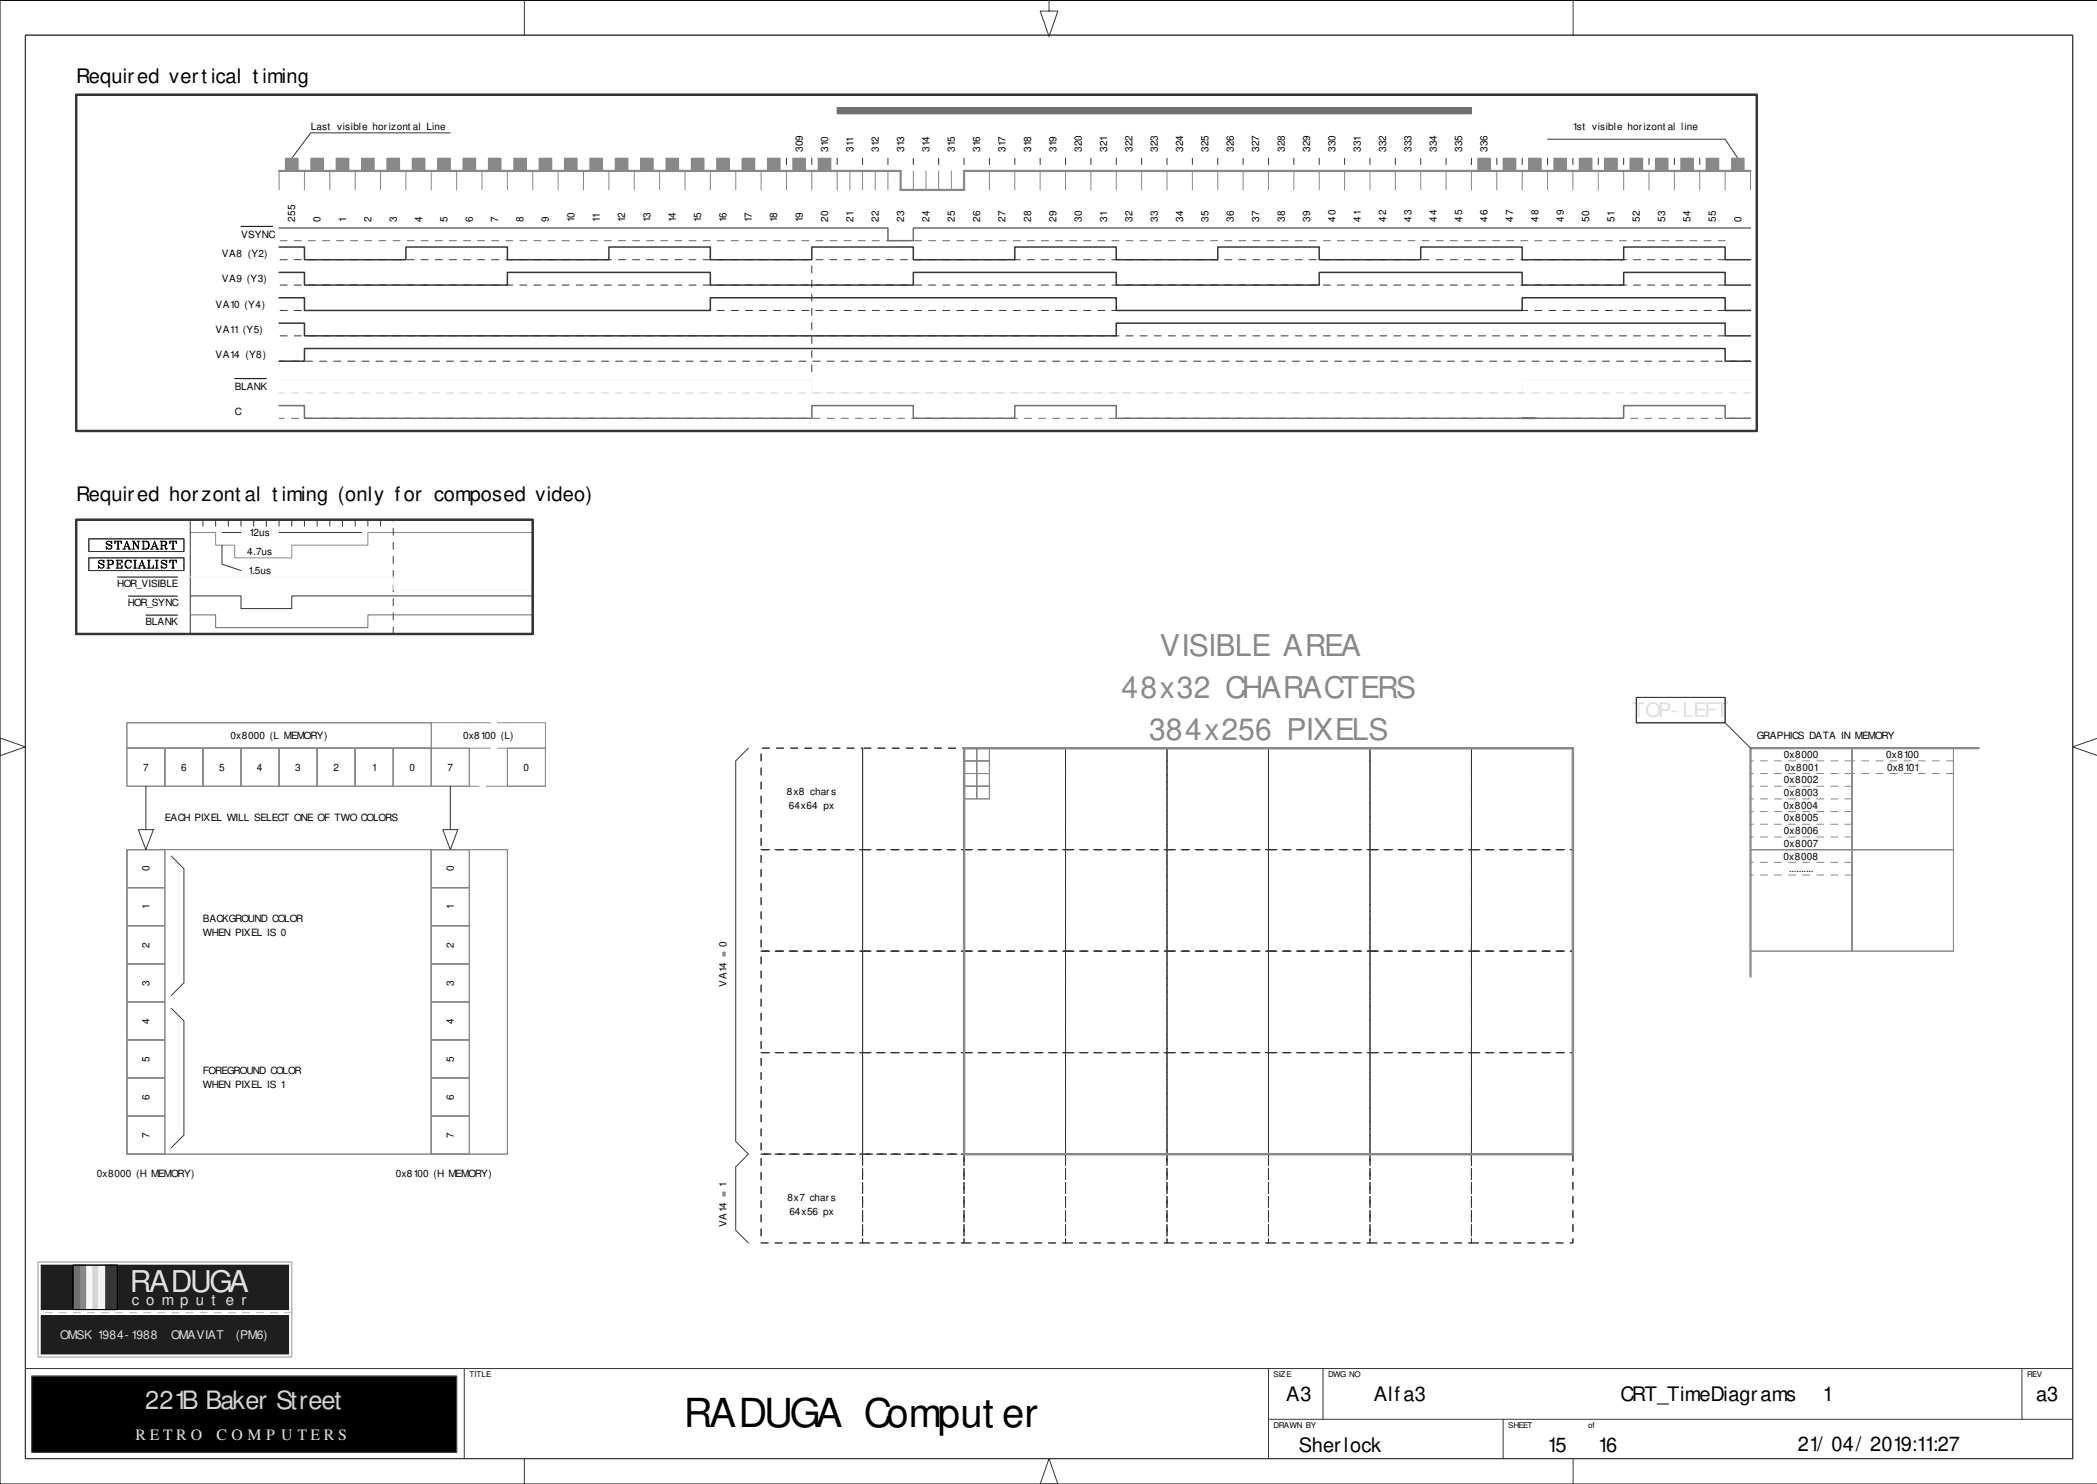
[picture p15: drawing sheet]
<svg xmlns="http://www.w3.org/2000/svg" width="420mm" height="297mm" viewBox="0 0 420 297" stroke-linecap="round" stroke-linejoin="round" font-family="sans-serif">
<defs><g id="words">
<text font-size="8" x="136.9" y="285.6">RADUGA Comput er</text>
<g font-size="6" fill="#888">
<text x="232.2" y="131.2">VISIBLE AREA</text>
<text x="224.5" y="139.6">48x32 CHARACTERS</text>
<text x="230" y="148">384x256 PIXELS</text>
</g>
<text font-size="6" fill="#e2e2e2" x="26" y="258.5">RADUGA</text>
<text font-size="5.1" fill="#d3d3d3" x="29" y="282">221B Baker Street</text>
<g font-size="4">
<text x="15.2" y="16.6">Required vert ical t iming</text>
<text x="15.2" y="100.4">Required horzont al t iming (only for composed video)</text>
<text x="257.5" y="280.4">A3</text>
<text x="275" y="280.4">Alfa3</text>
<text x="324.4" y="280.4">CRT_TimeDiagrams</text>
<text x="364.9" y="280.4">1</text>
<text x="407.6" y="280.4">a3</text>
<text x="260" y="290.6">Sherlock</text>
<text x="309.8" y="290.6">15</text>
<text x="320" y="290.6">16</text>
<text x="359.9" y="290.5">21/ 04/ 2019:11:27</text>
</g>
<text font-size="4" fill="#dbdbdb" x="326.8" y="143.5">TOP- LEFT</text>
<g font-size="3.2" fill="#e2e2e2">
<text x="27.1" y="288.2">R E T R O</text>
<text x="43.3" y="288.2">C O M P U T E R S</text>
</g>
<text font-size="3" fill="#dfdfdf" x="26.4" y="261.3">c o m p u t e r</text>
<g font-size="2.5">
<text x="19.3" y="113.1">SPECIALIST</text>
<text x="20.9" y="109.3">STANDART</text>
</g>
<text font-size="2.4" fill="#dfdfdf" x="12" y="268">OMSK 1984- 1988</text>
<g font-size="2.4" fill="#e2e2e2">
<text x="34.3" y="268">OMAVIAT</text>
<text x="47.2" y="268">(PM6)</text>
</g>
<g font-size="2">
<text x="62.2" y="26">Last visible horizont al Line</text>
<text x="314.9" y="26">1st visible horizont al line</text>
<text x="160.7" y="30.4" transform="rotate(-90 160.7 30.4)">309</text>
<text x="165.8" y="30.4" transform="rotate(-90 165.8 30.4)">310</text>
<text x="170.8" y="30.4" transform="rotate(-90 170.8 30.4)">311</text>
<text x="175.9" y="30.4" transform="rotate(-90 175.9 30.4)">312</text>
<text x="181" y="30.4" transform="rotate(-90 181 30.4)">313</text>
<text x="186.1" y="30.4" transform="rotate(-90 186.1 30.4)">314</text>
<text x="191.2" y="30.4" transform="rotate(-90 191.2 30.4)">315</text>
<text x="196.2" y="30.4" transform="rotate(-90 196.2 30.4)">316</text>
<text x="201.3" y="30.4" transform="rotate(-90 201.3 30.4)">317</text>
<text x="206.4" y="30.4" transform="rotate(-90 206.4 30.4)">318</text>
<text x="211.5" y="30.4" transform="rotate(-90 211.5 30.4)">319</text>
<text x="216.6" y="30.4" transform="rotate(-90 216.6 30.4)">320</text>
<text x="221.6" y="30.4" transform="rotate(-90 221.6 30.4)">321</text>
<text x="226.7" y="30.4" transform="rotate(-90 226.7 30.4)">322</text>
<text x="231.8" y="30.4" transform="rotate(-90 231.8 30.4)">323</text>
<text x="236.9" y="30.4" transform="rotate(-90 236.9 30.4)">324</text>
<text x="242" y="30.4" transform="rotate(-90 242 30.4)">325</text>
<text x="247" y="30.4" transform="rotate(-90 247 30.4)">326</text>
<text x="252.1" y="30.4" transform="rotate(-90 252.1 30.4)">327</text>
<text x="257.2" y="30.4" transform="rotate(-90 257.2 30.4)">328</text>
<text x="262.3" y="30.4" transform="rotate(-90 262.3 30.4)">329</text>
<text x="267.3" y="30.4" transform="rotate(-90 267.3 30.4)">330</text>
<text x="272.4" y="30.4" transform="rotate(-90 272.4 30.4)">331</text>
<text x="277.5" y="30.4" transform="rotate(-90 277.5 30.4)">332</text>
<text x="282.6" y="30.4" transform="rotate(-90 282.6 30.4)">333</text>
<text x="287.7" y="30.4" transform="rotate(-90 287.7 30.4)">334</text>
<text x="292.7" y="30.4" transform="rotate(-90 292.7 30.4)">335</text>
<text x="297.8" y="30.4" transform="rotate(-90 297.8 30.4)">336</text>
<text x="48.2" y="47.6">VSYNC</text>
<text x="59.1" y="44.4" transform="rotate(-90 59.1 44.4)">255</text>
<text x="64.2" y="44.4" transform="rotate(-90 64.2 44.4)">0</text>
<text x="69.3" y="44.4" transform="rotate(-90 69.3 44.4)">1</text>
<text x="74.4" y="44.4" transform="rotate(-90 74.4 44.4)">2</text>
<text x="79.4" y="44.4" transform="rotate(-90 79.4 44.4)">3</text>
<text x="84.5" y="44.4" transform="rotate(-90 84.5 44.4)">4</text>
<text x="89.6" y="44.4" transform="rotate(-90 89.6 44.4)">5</text>
<text x="94.7" y="44.4" transform="rotate(-90 94.7 44.4)">6</text>
<text x="99.7" y="44.4" transform="rotate(-90 99.7 44.4)">7</text>
<text x="104.8" y="44.4" transform="rotate(-90 104.8 44.4)">8</text>
<text x="109.9" y="44.4" transform="rotate(-90 109.9 44.4)">9</text>
<text x="115" y="44.4" transform="rotate(-90 115 44.4)">10</text>
<text x="120.1" y="44.4" transform="rotate(-90 120.1 44.4)">11</text>
<text x="125.1" y="44.4" transform="rotate(-90 125.1 44.4)">12</text>
<text x="130.2" y="44.4" transform="rotate(-90 130.2 44.4)">13</text>
<text x="135.3" y="44.4" transform="rotate(-90 135.3 44.4)">14</text>
<text x="140.4" y="44.4" transform="rotate(-90 140.4 44.4)">15</text>
<text x="145.5" y="44.4" transform="rotate(-90 145.5 44.4)">16</text>
<text x="150.5" y="44.4" transform="rotate(-90 150.5 44.4)">17</text>
<text x="155.6" y="44.4" transform="rotate(-90 155.6 44.4)">18</text>
<text x="160.7" y="44.4" transform="rotate(-90 160.7 44.4)">19</text>
<text x="165.8" y="44.4" transform="rotate(-90 165.8 44.4)">20</text>
<text x="170.8" y="44.4" transform="rotate(-90 170.8 44.4)">21</text>
<text x="175.9" y="44.4" transform="rotate(-90 175.9 44.4)">22</text>
<text x="181" y="44.4" transform="rotate(-90 181 44.4)">23</text>
<text x="186.1" y="44.4" transform="rotate(-90 186.1 44.4)">24</text>
<text x="191.2" y="44.4" transform="rotate(-90 191.2 44.4)">25</text>
<text x="196.2" y="44.4" transform="rotate(-90 196.2 44.4)">26</text>
<text x="201.3" y="44.4" transform="rotate(-90 201.3 44.4)">27</text>
<text x="206.4" y="44.4" transform="rotate(-90 206.4 44.4)">28</text>
<text x="211.5" y="44.4" transform="rotate(-90 211.5 44.4)">29</text>
<text x="216.6" y="44.4" transform="rotate(-90 216.6 44.4)">30</text>
<text x="221.6" y="44.4" transform="rotate(-90 221.6 44.4)">31</text>
<text x="226.7" y="44.4" transform="rotate(-90 226.7 44.4)">32</text>
<text x="231.8" y="44.4" transform="rotate(-90 231.8 44.4)">33</text>
<text x="236.9" y="44.4" transform="rotate(-90 236.9 44.4)">34</text>
<text x="242" y="44.4" transform="rotate(-90 242 44.4)">35</text>
<text x="247" y="44.4" transform="rotate(-90 247 44.4)">36</text>
<text x="252.1" y="44.4" transform="rotate(-90 252.1 44.4)">37</text>
<text x="257.2" y="44.4" transform="rotate(-90 257.2 44.4)">38</text>
<text x="262.3" y="44.4" transform="rotate(-90 262.3 44.4)">39</text>
<text x="267.3" y="44.4" transform="rotate(-90 267.3 44.4)">40</text>
<text x="272.4" y="44.4" transform="rotate(-90 272.4 44.4)">41</text>
<text x="277.5" y="44.4" transform="rotate(-90 277.5 44.4)">42</text>
<text x="282.6" y="44.4" transform="rotate(-90 282.6 44.4)">43</text>
<text x="287.7" y="44.4" transform="rotate(-90 287.7 44.4)">44</text>
<text x="292.7" y="44.4" transform="rotate(-90 292.7 44.4)">45</text>
<text x="297.8" y="44.4" transform="rotate(-90 297.8 44.4)">46</text>
<text x="302.9" y="44.4" transform="rotate(-90 302.9 44.4)">47</text>
<text x="308" y="44.4" transform="rotate(-90 308 44.4)">48</text>
<text x="313.1" y="44.4" transform="rotate(-90 313.1 44.4)">49</text>
<text x="318.1" y="44.4" transform="rotate(-90 318.1 44.4)">50</text>
<text x="323.2" y="44.4" transform="rotate(-90 323.2 44.4)">51</text>
<text x="328.3" y="44.4" transform="rotate(-90 328.3 44.4)">52</text>
<text x="333.4" y="44.4" transform="rotate(-90 333.4 44.4)">53</text>
<text x="338.4" y="44.4" transform="rotate(-90 338.4 44.4)">54</text>
<text x="343.5" y="44.4" transform="rotate(-90 343.5 44.4)">55</text>
<text x="348.6" y="44.4" transform="rotate(-90 348.6 44.4)">0</text>
<text x="44.4" y="51.4">VA8 (Y2)</text>
<text x="44.4" y="56.5">VA9 (Y3)</text>
<text x="43.2" y="61.6">VA10 (Y4)</text>
<text x="43.2" y="66.6">VA11 (Y5)</text>
<text x="43.2" y="71.7">VA14 (Y8)</text>
<text x="47" y="78.1">BLANK</text>
<text x="47" y="83.2">C</text>
<text x="50" y="107.3">12us</text>
<text x="49.5" y="111.1">4.7us</text>
<text x="23.5" y="117.4">HOR_VISIBLE</text>
<text x="49.7" y="114.9">1.5us</text>
<text x="25.6" y="121.3">HOR_SYNC</text>
<text x="29.1" y="125.1">BLANK</text>
<text x="46.1" y="147.9">0x8000 (L MEMORY)</text>
<text x="92.7" y="147.9">0x8100 (L)</text>
<text x="351.7" y="147.9">GRAPHICS DATA IN MEMORY</text>
<text x="28.6" y="154.3">7</text>
<text x="36.3" y="154.3">6</text>
<text x="43.9" y="154.3">5</text>
<text x="51.4" y="154.3">4</text>
<text x="59.1" y="154.3">3</text>
<text x="66.7" y="154.3">2</text>
<text x="74.5" y="154.3">1</text>
<text x="82" y="154.3">0</text>
<text x="89.6" y="154.3">7</text>
<text x="104.8" y="154.3">0</text>
<text x="357.1" y="151.7">0x8000</text>
<text x="357.3" y="154.3">0x8001</text>
<text x="377.6" y="151.7">0x8100</text>
<text x="377.8" y="154.3">0x8101</text>
<text x="157.5" y="159.2">8x8 chars</text>
<text x="357.1" y="161.9">0x8004</text>
<text x="357.1" y="156.8">0x8002</text>
<text x="357.1" y="159.3">0x8003</text>
<text x="33" y="164.4">EACH PIXEL WILL SELECT ONE OF TWO COLORS</text>
<text x="157.9" y="162">64x64 px</text>
<text x="357.1" y="164.4">0x8005</text>
<text x="357.1" y="167">0x8006</text>
<text x="357.1" y="172">0x8008</text>
<text x="357.1" y="169.5">0x8007</text>
<text x="29.9" y="174.4" transform="rotate(-90 29.9 174.4)">0</text>
<text x="90.9" y="174.4" transform="rotate(-90 90.9 174.4)">0</text>
<text x="358.2" y="174.6">..........</text>
<text x="29.9" y="181.9" transform="rotate(-90 29.9 181.9)">1</text>
<text x="40.6" y="184.5">BACKGROUND COLOR</text>
<text x="90.9" y="181.9" transform="rotate(-90 90.9 181.9)">1</text>
<text x="29.9" y="189.7" transform="rotate(-90 29.9 189.7)">2</text>
<text x="40.6" y="187.3">WHEN PIXEL IS 0</text>
<text x="90.9" y="189.7" transform="rotate(-90 90.9 189.7)">2</text>
<text x="29.9" y="197.3" transform="rotate(-90 29.9 197.3)">3</text>
<text x="90.9" y="197.3" transform="rotate(-90 90.9 197.3)">3</text>
<text x="145.5" y="197.5" transform="rotate(-90 145.5 197.5)">VA14 = 0</text>
<text x="29.9" y="205" transform="rotate(-90 29.9 205)">4</text>
<text x="90.9" y="205" transform="rotate(-90 90.9 205)">4</text>
<text x="29.9" y="212.5" transform="rotate(-90 29.9 212.5)">5</text>
<text x="40.6" y="214.9">FOREGROUND COLOR</text>
<text x="90.9" y="212.5" transform="rotate(-90 90.9 212.5)">5</text>
<text x="29.9" y="220.1" transform="rotate(-90 29.9 220.1)">6</text>
<text x="40.6" y="217.7">WHEN PIXEL IS 1</text>
<text x="90.9" y="220.1" transform="rotate(-90 90.9 220.1)">6</text>
<text x="29.9" y="227.8" transform="rotate(-90 29.9 227.8)">7</text>
<text x="90.9" y="227.8" transform="rotate(-90 90.9 227.8)">7</text>
<text x="19.4" y="235.5">0x8000 (H MEMORY)</text>
<text x="79.2" y="235.5">0x8100 (H MEMORY)</text>
<text x="145.5" y="245.6" transform="rotate(-90 145.5 245.6)">VA14 = 1</text>
<text x="157.6" y="240.5">8x7 chars</text>
<text x="158" y="243.3">64x56 px</text>
</g>
<g font-size="1.6">
<text x="94" y="275.6">TITLE</text>
<text x="255" y="275.6">SIZE</text>
<text x="265.9" y="275.6">DWG NO</text>
<text x="405.8" y="275.6">REV</text>
<text x="255" y="285.8">DRAWN BY</text>
<text x="301.9" y="285.8">SHEET</text>
<text x="317.9" y="285.8">of</text>
</g>
</g></defs>
<path d="M419.9 .1h-419.9v296.9h419.9" fill="none" stroke="#000" stroke-width=".2"/>
<path d="M55.9 34.2h124.4v3.8h12.7v-3.8h157.4" fill="none" stroke="#888" stroke-width=".45"/>
<g fill="none" stroke="#888" stroke-width=".2">
<path d="M55.9 34.2v3.8M60.9 34.2v3.8M66 34.2v3.8M71.1 34.2v3.8M76.2 34.2v3.8M81.3 34.2v3.8M86.3 34.2v3.8M91.4 34.2v3.8M96.5 34.2v3.8M101.6 34.2v3.8M106.7 34.2v3.8M111.7 34.2v3.8"/>
<path d="M116.8 34.2v3.8M121.9 34.2v3.8M127 34.2v3.8M132.1 34.2v3.8M137.1 34.2v3.8M142.2 34.2v3.8M147.3 34.2v3.8M152.4 34.2v3.8M157.4 34.2v3.8M162.5 34.2v3.8M167.6 34.2v3.8M170.1 34.2v3.8"/>
<path d="M172.7 34.2v3.8M175.2 34.2v3.8M177.8 34.2v3.8M182.8 34.2v3.8M185.4 34.2v3.8M187.9 34.2v3.8M190.5 34.2v3.8M198.1 34.2v3.8M203.2 34.2v3.8M208.2 34.2v3.8M213.3 34.2v3.8M218.4 34.2v3.8"/>
<path d="M223.5 34.2v3.8M228.5 34.2v3.8M233.6 34.2v3.8M238.7 34.2v3.8M243.8 34.2v3.8M248.9 34.2v3.8M253.9 34.2v3.8M259 34.2v3.8M264.1 34.2v3.8M269.2 34.2v3.8M274.3 34.2v3.8M279.3 34.2v3.8"/>
<path d="M284.4 34.2v3.8M289.5 34.2v3.8M294.6 34.2v3.8M299.7 34.2v3.8M304.7 34.2v3.8M309.8 34.2v3.8M314.9 34.2v3.8M320 34.2v3.8M325 34.2v3.8M330.1 34.2v3.8M335.2 34.2v3.8M340.3 34.2v3.8"/>
<path d="M345.4 34.2v3.8"/>
</g>
<g fill="none" stroke="#353535" stroke-width=".2">
<path d="M90.1 26.6h-27.9l-3.8 5.1M157.4 31.7v1.2M162.5 31.7v1.2M167.6 31.7v1.2M172.7 31.7v1.2M177.8 31.7v1.2M182.8 31.7v1.2M187.9 31.7v1.2M193 31.7v1.2M198.1 31.7v1.2M203.2 31.7v1.2M208.2 31.7v1.2"/>
<path d="M213.3 31.7v1.2M218.4 31.7v1.2M223.5 31.7v1.2M228.5 31.7v1.2M233.6 31.7v1.2M238.7 31.7v1.2M243.8 31.7v1.2M248.9 31.7v1.2M253.9 31.7v1.2M259 31.7v1.2M264.1 31.7v1.2M269.2 31.7v1.2"/>
<path d="M274.3 31.7v1.2M279.3 31.7v1.2M284.4 31.7v1.2M289.5 31.7v1.2M294.6 31.7v1.2M299.7 31.7v1.2M304.7 31.7v1.2M309.8 27.9h35.6l2.5 3.8M309.8 31.7v1.2M314.9 31.7v1.2M320 31.7v1.2M325 31.7v1.2"/>
<path d="M330.1 31.7v1.2M335.2 31.7v1.2M340.3 31.7v1.2"/>
</g>
<path d="M55.9 45.6h121.9v2.6h5v-2.6h167.6" fill="none" stroke="#6d6d6d" stroke-width=".3"/>
<path d="M55.9 76.1h106.6v2.5h142.2v-2.5h45.7" fill="none" stroke="#f7f7f7" stroke-width=".3"/>
<path d="M15.2 19h336.5v67.3h-336.5z" fill="none" stroke="#353535" stroke-width=".45"/>
<path d="M158.7 31.7h2.6v2.5h-2.6z" fill-rule="evenodd" fill="#888"/>
<path d="M158.7 31.7h2.6v2.5h-2.6z" fill="none" stroke="#888" stroke-width=".2"/>
<path d="M163.8 31.7h2.5v2.5h-2.5z" fill-rule="evenodd" fill="#888"/>
<path d="M163.8 31.7h2.5v2.5h-2.5z" fill="none" stroke="#888" stroke-width=".2"/>
<path d="M295.8 31.7h2.6v2.5h-2.6z" fill-rule="evenodd" fill="#888"/>
<path d="M295.8 31.7h2.6v2.5h-2.6z" fill="none" stroke="#888" stroke-width=".2"/>
<path d="M153.6 31.7h2.6v2.5h-2.6z" fill-rule="evenodd" fill="#888"/>
<path d="M153.6 31.7h2.6v2.5h-2.6z" fill="none" stroke="#888" stroke-width=".2"/>
<path d="M148.6 31.7h2.5v2.5h-2.5z" fill-rule="evenodd" fill="#888"/>
<path d="M148.6 31.7h2.5v2.5h-2.5z" fill="none" stroke="#888" stroke-width=".2"/>
<path d="M143.5 31.7h2.5v2.5h-2.5z" fill-rule="evenodd" fill="#888"/>
<path d="M143.5 31.7h2.5v2.5h-2.5z" fill="none" stroke="#888" stroke-width=".2"/>
<path d="M138.4 31.7h2.5v2.5h-2.5z" fill-rule="evenodd" fill="#888"/>
<path d="M138.4 31.7h2.5v2.5h-2.5z" fill="none" stroke="#888" stroke-width=".2"/>
<path d="M133.3 31.7h2.6v2.5h-2.6z" fill-rule="evenodd" fill="#888"/>
<path d="M133.3 31.7h2.6v2.5h-2.6z" fill="none" stroke="#888" stroke-width=".2"/>
<path d="M128.2 31.7h2.6v2.5h-2.6z" fill-rule="evenodd" fill="#888"/>
<path d="M128.2 31.7h2.6v2.5h-2.6z" fill="none" stroke="#888" stroke-width=".2"/>
<path d="M123.2 31.7h2.5v2.5h-2.5z" fill-rule="evenodd" fill="#888"/>
<path d="M123.2 31.7h2.5v2.5h-2.5z" fill="none" stroke="#888" stroke-width=".2"/>
<path d="M118.1 31.7h2.5v2.5h-2.5z" fill-rule="evenodd" fill="#888"/>
<path d="M118.1 31.7h2.5v2.5h-2.5z" fill="none" stroke="#888" stroke-width=".2"/>
<path d="M113 31.7h2.5v2.5h-2.5z" fill-rule="evenodd" fill="#888"/>
<path d="M113 31.7h2.5v2.5h-2.5z" fill="none" stroke="#888" stroke-width=".2"/>
<path d="M107.9 31.7h2.6v2.5h-2.6z" fill-rule="evenodd" fill="#888"/>
<path d="M107.9 31.7h2.6v2.5h-2.6z" fill="none" stroke="#888" stroke-width=".2"/>
<path d="M102.8 31.7h2.6v2.5h-2.6z" fill-rule="evenodd" fill="#888"/>
<path d="M102.8 31.7h2.6v2.5h-2.6z" fill="none" stroke="#888" stroke-width=".2"/>
<path d="M97.8 31.7h2.5v2.5h-2.5z" fill-rule="evenodd" fill="#888"/>
<path d="M97.8 31.7h2.5v2.5h-2.5z" fill="none" stroke="#888" stroke-width=".2"/>
<path d="M92.7 31.7h2.5v2.5h-2.5z" fill-rule="evenodd" fill="#888"/>
<path d="M92.7 31.7h2.5v2.5h-2.5z" fill="none" stroke="#888" stroke-width=".2"/>
<path d="M87.6 31.7h2.5v2.5h-2.5z" fill-rule="evenodd" fill="#888"/>
<path d="M87.6 31.7h2.5v2.5h-2.5z" fill="none" stroke="#888" stroke-width=".2"/>
<path d="M82.5 31.7h2.6v2.5h-2.6z" fill-rule="evenodd" fill="#888"/>
<path d="M82.5 31.7h2.6v2.5h-2.6z" fill="none" stroke="#888" stroke-width=".2"/>
<path d="M77.5 31.7h2.5v2.5h-2.5z" fill-rule="evenodd" fill="#888"/>
<path d="M77.5 31.7h2.5v2.5h-2.5z" fill="none" stroke="#888" stroke-width=".2"/>
<path d="M72.4 31.7h2.5v2.5h-2.5z" fill-rule="evenodd" fill="#888"/>
<path d="M72.4 31.7h2.5v2.5h-2.5z" fill="none" stroke="#888" stroke-width=".2"/>
<path d="M67.3 31.7h2.5v2.5h-2.5z" fill-rule="evenodd" fill="#888"/>
<path d="M67.3 31.7h2.5v2.5h-2.5z" fill="none" stroke="#888" stroke-width=".2"/>
<path d="M62.2 31.7h2.6v2.5h-2.6z" fill-rule="evenodd" fill="#888"/>
<path d="M62.2 31.7h2.6v2.5h-2.6z" fill="none" stroke="#888" stroke-width=".2"/>
<path d="M300.9 31.7h2.6v2.5h-2.6z" fill-rule="evenodd" fill="#888"/>
<path d="M300.9 31.7h2.6v2.5h-2.6z" fill="none" stroke="#888" stroke-width=".2"/>
<path d="M306 31.7h2.5v2.5h-2.5z" fill-rule="evenodd" fill="#888"/>
<path d="M306 31.7h2.5v2.5h-2.5z" fill="none" stroke="#888" stroke-width=".2"/>
<path d="M311.1 31.7h2.5v2.5h-2.5z" fill-rule="evenodd" fill="#888"/>
<path d="M311.1 31.7h2.5v2.5h-2.5z" fill="none" stroke="#888" stroke-width=".2"/>
<path d="M316.2 31.7h2.5v2.5h-2.5z" fill-rule="evenodd" fill="#888"/>
<path d="M316.2 31.7h2.5v2.5h-2.5z" fill="none" stroke="#888" stroke-width=".2"/>
<path d="M321.2 31.7h2.6v2.5h-2.6z" fill-rule="evenodd" fill="#888"/>
<path d="M321.2 31.7h2.6v2.5h-2.6z" fill="none" stroke="#888" stroke-width=".2"/>
<path d="M326.3 31.7h2.6v2.5h-2.6z" fill-rule="evenodd" fill="#888"/>
<path d="M326.3 31.7h2.6v2.5h-2.6z" fill="none" stroke="#888" stroke-width=".2"/>
<path d="M331.4 31.7h2.5v2.5h-2.5z" fill-rule="evenodd" fill="#888"/>
<path d="M331.4 31.7h2.5v2.5h-2.5z" fill="none" stroke="#888" stroke-width=".2"/>
<path d="M336.5 31.7h2.5v2.5h-2.5z" fill-rule="evenodd" fill="#888"/>
<path d="M336.5 31.7h2.5v2.5h-2.5z" fill="none" stroke="#888" stroke-width=".2"/>
<path d="M341.6 31.7h2.5v2.5h-2.5z" fill-rule="evenodd" fill="#888"/>
<path d="M341.6 31.7h2.5v2.5h-2.5z" fill="none" stroke="#888" stroke-width=".2"/>
<path d="M57.1 31.7h2.6v2.5h-2.6z" fill-rule="evenodd" fill="#888"/>
<path d="M57.1 31.7h2.6v2.5h-2.6z" fill="none" stroke="#888" stroke-width=".2"/>
<path d="M167.6 21.5h127v1.3h-127z" fill-rule="evenodd" fill="#6f6f6f"/>
<path d="M167.6 21.5h127v1.3h-127z" fill="none" stroke="#6f6f6f" stroke-width=".2"/>
<path d="M47 75.8h6.3M23.6 115.5h12M25.7 119.3h9.9M29.2 123.1h6.4" fill="none" stroke="#000" stroke-width=".2"/>
<path d="M350.4 34.2v3.8M38.1 106.6h5.1v2.5h3.8v2.6h11.4v-2.6h15.2v-2.5h33.1" fill="none" stroke="#888" stroke-width=".2"/>
<g fill="none" stroke="#353535" stroke-width=".2">
<path d="M17.8 111.7h19v2.5h-19zM17.8 107.9h19v2.5h-19zM38.1 119.3h10.1v2.5h10.2v-2.5h48.3M38.1 104v22.9M40.6 104v1.3M43.2 104v1.3M44.4 109.1v3.8l3.8 1.3M44.4 106.6h3.8M45.7 104v1.3M48.2 104v1.3M50.8 104v1.3M53.3 104v1.3"/>
<path d="M55.9 106.6h16.5M55.9 104v1.3M58.4 104v1.3M60.9 104v1.3M63.5 104v1.3M66 104v1.3M68.6 104v1.3M71.1 104v1.3M73.6 104v1.3M76.2 104v1.3"/>
</g>
<path d="M345.4 57.1h-289.5M345.4 67.2h-289.5M345.4 62.1h-289.5M350.4 72.3h-294.5M78.7 126.9v-22.9" fill="none" stroke="#353535" stroke-width=".2" stroke-dasharray="1.4 1.4"/>
<path d="M38.1 115.5h40.6v2.5h28" fill="none" stroke="#f7f7f7" stroke-width=".2"/>
<path d="M38.1 123.1h5.1v2.5h30.4v-2.5h33.1" fill="none" stroke="#6d6d6d" stroke-width=".2"/>
<path d="M15.2 104h91.5v22.9h-91.5z" fill="none" stroke="#353535" stroke-width=".45"/>
<path d="M55.9 59.6h5v2.5h81.3v-2.5h81.3v2.5h81.2v-2.5h40.7v2.5h5M55.9 54.5h5v2.6h40.7v-2.6h40.6v2.6h40.6v-2.6h40.7v2.6h40.6v-2.6h40.6v2.6h20.3v-2.6h20.4v2.6h5M55.9 49.4h5v2.6h20.4v-2.6h20.3v2.6h20.3v-2.6h20.3v2.6h20.3v-2.6h20.3v2.6h20.4v-2.6h20.3v2.6h20.3v-2.6h20.3v2.6h20.3v-2.6h20.3v2.6h20.3v-2.6h20.4v2.6h5M55.9 64.7h5v2.5h162.6v-2.5h121.9v2.5h5M55.9 72.3h5v-2.5h284.5v2.5h5" fill="none" stroke="#353535" stroke-width=".3"/>
<path d="M350.4 78.6h-294.5" fill="none" stroke="#d3d3d3" stroke-width=".2" stroke-dasharray="1.4 1.4"/>
<path d="M346.6 31.7h2.6v2.5h-2.6z" fill-rule="evenodd" fill="#888"/>
<g fill="none" stroke="#888" stroke-width=".2">
<path d="M346.6 31.7h2.6v2.5h-2.6zM25.4 149.8h7.6v7.6h-7.6zM25.4 144.7h60.9v5.1h-60.9zM33 149.8h7.6v7.6h-7.6zM40.6 149.8h7.6v7.6h-7.6zM48.2 149.8h7.7v7.6h-7.7zM55.9 149.8h7.6v7.6h-7.6zM63.5 149.8h7.6v7.6h-7.6zM71.1 149.8h7.6v7.6h-7.6zM78.7 149.8h7.6v7.6h-7.6zM86.3 149.8h7.7v7.6h-7.7zM86.3 144.7h7.7"/>
<path d="M101.6 149.8h7.6v7.6h-7.6zM101.6 144.7h7.6v5.1M193 149.8h2.5v2.5h-2.5zM193 152.3h2.5v2.5h-2.5zM193 154.8h2.5v2.6h-2.5zM193 157.4h2.5v2.5h-2.5zM195.5 149.8h2.6v2.5h-2.6zM195.5 157.4h2.6v2.5h-2.6zM195.5 152.3h2.6v2.5h-2.6zM195.5 154.8h2.6v2.6h-2.6zM350.4 149.8h20.4v20.3h-20.4zM370.8 149.8h20.3v20.3h-20.3z"/>
<path d="M25.4 170.1h7.6v7.6h-7.6zM25.4 177.7h7.6v7.6h-7.6zM25.4 170.1h60.9v60.9h-60.9zM86.3 170.1h7.7v7.6h-7.7zM86.3 177.7h7.7v7.6h-7.7zM86.3 170.1h15.3v60.9h-15.3zM350.4 170.1h20.4v20.3h-20.4zM370.8 170.1h20.3v20.3h-20.3zM25.4 185.3h7.6v7.6h-7.6zM25.4 192.9h7.6v7.6h-7.6zM86.3 185.3h7.7v7.6h-7.7zM86.3 192.9h7.7v7.6h-7.7z"/>
<path d="M25.4 200.5h7.6v7.7h-7.6zM25.4 208.2h7.6v7.6h-7.6zM25.4 215.8h7.6v7.6h-7.6zM86.3 200.5h7.7v7.7h-7.7zM86.3 208.2h7.7v7.6h-7.7zM86.3 215.8h7.7v7.6h-7.7zM25.4 223.4h7.6v7.6h-7.6zM86.3 223.4h7.7v7.6h-7.7z"/>
</g>
<g fill="none" stroke="#353535" stroke-width=".2" stroke-dasharray="1.4 1.4">
<path d="M162.5 53.3v21.5M345.4 52h-289.5M152.4 149.8h20.3v20.3h-20.3zM172.7 149.8h20.3v20.3h-20.3zM193 149.8h20.3v20.3h-20.3zM213.3 149.8h20.3v20.3h-20.3zM233.6 149.8h20.3v20.3h-20.3zM253.9 149.8h20.4v20.3h-20.4zM274.3 149.8h20.3v20.3h-20.3zM294.6 149.8h20.3v20.3h-20.3zM152.4 170.1h20.3v20.3h-20.3zM172.7 170.1h20.3v20.3h-20.3z"/>
<path d="M193 170.1h20.3v20.3h-20.3zM213.3 170.1h20.3v20.3h-20.3zM233.6 170.1h20.3v20.3h-20.3zM253.9 170.1h20.4v20.3h-20.4zM274.3 170.1h20.3v20.3h-20.3zM294.6 170.1h20.3v20.3h-20.3zM152.4 190.4h20.3v20.3h-20.3zM172.7 190.4h20.3v20.3h-20.3zM193 190.4h20.3v20.3h-20.3zM213.3 190.4h20.3v20.3h-20.3zM233.6 190.4h20.3v20.3h-20.3zM253.9 190.4h20.4v20.3h-20.4z"/>
<path d="M274.3 190.4h20.3v20.3h-20.3zM294.6 190.4h20.3v20.3h-20.3zM152.4 210.7h20.3v20.3h-20.3zM172.7 210.7h20.3v20.3h-20.3zM193 210.7h20.3v20.3h-20.3zM213.3 210.7h20.3v20.3h-20.3zM233.6 210.7h20.3v20.3h-20.3zM253.9 210.7h20.4v20.3h-20.4zM274.3 210.7h20.3v20.3h-20.3zM294.6 210.7h20.3v20.3h-20.3zM152.4 231h20.3v17.8h-20.3zM172.7 231h20.3v17.8h-20.3z"/>
<path d="M193 231h20.3v17.8h-20.3zM213.3 231h20.3v17.8h-20.3zM233.6 231h20.3v17.8h-20.3zM253.9 231h20.4v17.8h-20.4zM274.3 231h20.3v17.8h-20.3zM294.6 231h20.3v17.8h-20.3z"/>
</g>
<path d="M48.2 45.3h6.4M6.3 275.5h85.1v15.2h-85.1z" fill="none" stroke="#000" stroke-width=".2"/>
<path d="M345.4 48.2h-289.5" fill="none" stroke="#6d6d6d" stroke-width=".2" stroke-dasharray="1.4 1.4"/>
<path d="M55.9 81.2h5v2.5h101.6v-2.5h20.3v2.5h20.4v-2.5h20.3v2.5h101.5v-2.5h20.4v2.5h5" fill="none" stroke="#6f6f6f" stroke-width=".3"/>
<path d="M350.4 83.7h-294.5" fill="none" stroke="#6f6f6f" stroke-width=".2" stroke-dasharray="1.4 1.4"/>
<g fill="none" stroke="#353535" stroke-width=".2">
<path d="M210 0v2.2h1.8l-1.8 5.1-1.8-5.1h1.8M5.1 7h409.8v285h-409.8zM105 .2v6.9M314.9 .2v6.9M327.6 139.6h17.8v5.1h-17.8zM-.1 149.5l.1-1.8 5.1 1.8-5.1 1.8v-1.8M29.2 157.4v8.7M90.1 157.4v8.7M149.8 149.8l-2.5 2.5v76.2l2.5 2.5-2.5 2.6v12.7l2.5 2.5M345.4 144.7l5 5.1M419.9 147.8l-5 1.7 5 1.7M27.7 166.1h3l-1.5 4z"/>
<path d="M34.3 171.3l2.5 2.6v22.8l-2.5 2.6M88.6 166.1h3l-1.5 4zM34.3 201.8l2.5 2.6v22.8l-2.5 2.5M5.1 273.9h87.8M253.9 273.9h-161v18.1M264.9 273.9v10.2M404.8 273.9v10.2M414.9 273.9h-161v18.1M105 292v5.1M210 297h1.8l-1.8-5-1.8 5 1.8 .1M253.9 284.1h161M300.9 284.1v7.9"/>
<path d="M314.9 292v5.1"/>
</g>
<path d="M193 149.8h121.9v81.2h-121.9zM396.1 149.8h-45.7v45.7" fill="none" stroke="#888" stroke-width=".45"/>
<path d="M370.8 152.3h-20.4M370.8 154.8h-20.4M370.8 157.4h-20.4M370.8 159.9h-20.4M391.1 152.3h-20.3M391.1 154.8h-20.3M370.8 162.4h-20.4M370.8 165h-20.4M370.8 167.5h-20.4M370.8 172.6h-20.4M370.8 175.1h-20.4" fill="none" stroke="#888" stroke-width=".2" stroke-dasharray="1.4 1.4"/>
<path d="M94 149.8h7.6M94 144.7h7.6M101.6 157.4h-7.6" fill="none" stroke="#888" stroke-width=".2" stroke-dasharray="4.2 1.4"/>
<path d="M6.3 275.5h85.1v15.2h-85.1z" fill-rule="evenodd" fill="#000"/>
<path d="M6.3 275.5h85.1v15.2h-85.1z" fill="none" stroke="#535353" stroke-width=".2"/>
<path d="M23.5 253.2h34.3v8.9h-34.3z" fill-rule="evenodd" fill="#1e1e1e"/>
<path d="M23.5 253.2h34.3v8.9h-34.3z" fill="none" stroke="#1e1e1e" stroke-width=".2"/>
<path d="M22.2 253.2h1.3v8.9h-1.3z" fill-rule="evenodd" fill="#363636"/>
<path d="M22.2 253.2h1.3v8.9h-1.3z" fill="none" stroke="#363636" stroke-width=".2"/>
<path d="M21 253.2h1.2v8.9h-1.2z" fill-rule="evenodd" fill="#353535"/>
<path d="M21 253.2h1.2v8.9h-1.2z" fill="none" stroke="#353535" stroke-width=".2"/>
<path d="M18.4 253.2h1.3v8.9h-1.3z" fill-rule="evenodd" fill="#d4d4d4"/>
<path d="M18.4 253.2h1.3v8.9h-1.3z" fill="none" stroke="#d4d4d4" stroke-width=".2"/>
<path d="M17.1 253.2h1.3v8.9h-1.3z" fill-rule="evenodd" fill="#f7f7f7"/>
<path d="M17.1 253.2h1.3v8.9h-1.3z" fill="none" stroke="#f7f7f7" stroke-width=".2"/>
<path d="M15.9 253.2h1.2v8.9h-1.2z" fill-rule="evenodd" fill="#888"/>
<path d="M15.9 253.2h1.2v8.9h-1.2z" fill="none" stroke="#888" stroke-width=".2"/>
<path d="M14.6 253.2h1.3v8.9h-1.3z" fill-rule="evenodd" fill="#6f6f6f"/>
<path d="M14.6 253.2h1.3v8.9h-1.3z" fill="none" stroke="#6f6f6f" stroke-width=".2"/>
<path d="M8.3 253.2h6.3v8.9h-6.3z" fill-rule="evenodd" fill="#1e1e1e"/>
<path d="M8.3 253.2h6.3v8.9h-6.3z" fill="none" stroke="#1e1e1e" stroke-width=".2"/>
<path d="M19.7 253.2h1.3v8.9h-1.3z" fill-rule="evenodd" fill="#f0f0f0"/>
<path d="M19.7 253.2h1.3v8.9h-1.3z" fill="none" stroke="#f0f0f0" stroke-width=".2"/>
<path d="M7.6 252.6h50.8v19h-50.8z" fill="none" stroke="#b3b3b3" stroke-width=".2"/>
<path d="M14.6 253.2h8.9v8.9h-8.9z" fill="none" stroke="#000" stroke-width=".2"/>
<path d="M8.3 263.4h49.5v7.6h-49.5z" fill-rule="evenodd" fill="#1e1e1e"/>
<path d="M8.3 263.4h49.5v7.6h-49.5z" fill="none" stroke="#1e1e1e" stroke-width=".2"/>
<path d="M58.4 262.8h-50.1" fill="none" stroke="#b3b3b3" stroke-width=".2" stroke-dasharray="1.4 1.4"/>
<use href="#words"/>
</svg>
